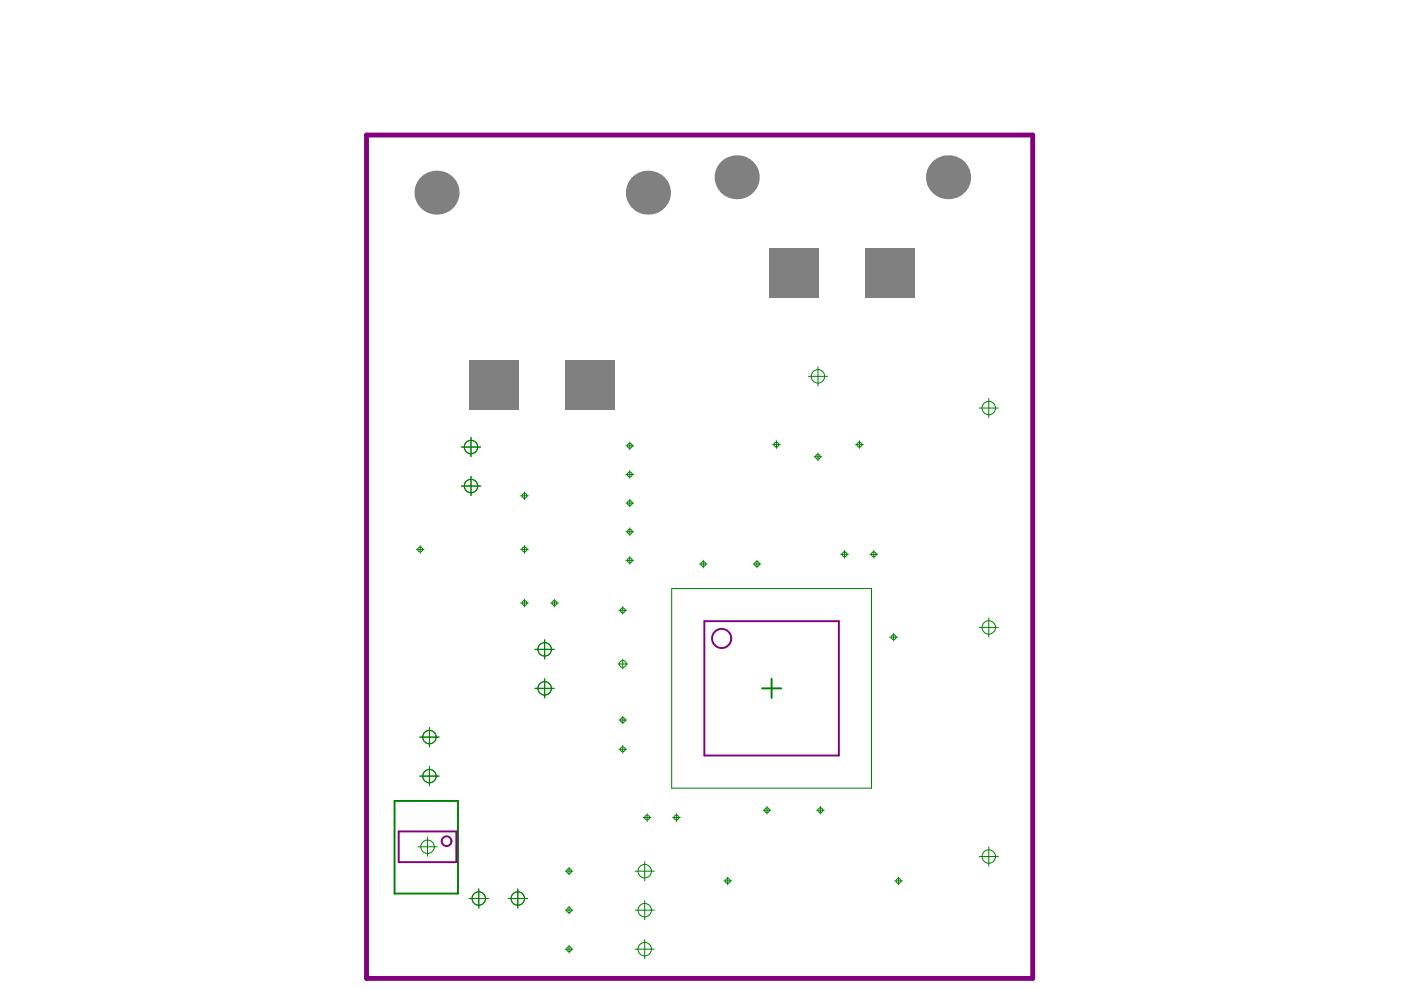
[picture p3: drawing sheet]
<svg xmlns="http://www.w3.org/2000/svg" width="297mm" height="210mm" viewBox="0 0 297 210" stroke-linecap="round" stroke-linejoin="round" font-family="sans-serif">
<g fill="none" stroke="#008000" stroke-width=".21">
<path d="M171.4 79.8h4.1M173.4 77.8v4M97.8 94.8h4.1M99.9 92.7v4.1M132.7 94.5h1.6M133.5 93.7v1.6M133.5 99.8v1.6M163.8 94.3h1.6M164.6 93.5v1.6M172.6 96.9h1.6M173.4 96v1.7M181.4 94.3h1.6"/>
<path d="M182.2 93.5v1.6M207.6 86.5h4.1M209.6 84.5v4M88.3 116.5h1.6M89.1 115.7v1.6M97.8 103.1h4.1M99.9 101v4.1M110.4 105.1h1.6M110.4 116.5h1.6M111.2 104.3v1.6M111.2 115.7v1.6M132.7 112.7h1.6"/>
<path d="M132.7 118.8h1.6M132.7 106.7h1.6M132.7 100.6h1.6M133.5 105.9v1.6M133.5 111.9v1.7M133.5 118v1.6M148.3 119.6h1.6M149.1 118.8v1.6M159.7 119.6h1.6M160.5 118.8v1.6M178.2 117.5h1.7M179.1 116.7v1.6"/>
<path d="M184.4 117.5h1.7M185.3 116.7v1.6M110.4 127.9h1.6M111.2 127v1.7M113.4 137.7h4.1M115.5 135.6v4.1M116.7 127.9h1.7M117.5 127v1.7M131.2 129.4h1.6M132 128.6v1.6M132 139.7v2.1M142.4 124.8h42.4v42.3h-42.4z"/>
<path d="M188.6 135.1h1.7M189.5 134.3v1.6M207.6 133h4.1M209.6 131v4.1M89 156.3h4.1M91.1 154.2v4.1M113.4 145.9h4.1M115.5 143.9v4.1M131 140.8h2.1M131.2 152.7h1.6M131.2 158.9h1.6M132 151.9v1.6"/>
<path d="M132 158.1v1.6M88.6 179.5h4.1M89 164.6h4.1M90.6 177.5v4.1M91.1 162.5v4.1M136.4 173.3h1.6M137.2 172.5v1.7M142.6 173.3h1.6M143.4 172.5v1.7M161.8 171.8h1.6M162.6 171v1.6M173.1 171.8h1.7"/>
<path d="M173.9 171v1.6M209.6 179.6v4M99.5 190.5h4M101.5 188.5v4M107.8 190.5h4M109.8 188.5v4M119.8 193h1.7M119.8 184.7h1.7M120.7 183.9v1.6M120.7 192.2v1.6M134.7 193h4M134.7 184.7h4"/>
<path d="M136.7 182.7v4M136.7 190.9v4.1M136.7 199.2v4.1M153.5 186.8h1.6M154.3 186v1.6M189.7 186.8h1.6M190.5 186v1.6M207.6 181.6h4.1M119.8 201.2h1.7M120.7 200.4v1.7M134.7 201.2h4"/>
<circle cx="173.4" cy="79.8" r="1.43"/>
<circle cx="99.9" cy="94.8" r="1.43"/>
<circle cx="133.5" cy="94.5" r=".52"/>
<circle cx="164.6" cy="94.3" r=".52"/>
<circle cx="173.4" cy="96.9" r=".52"/>
<circle cx="182.2" cy="94.3" r=".52"/>
<circle cx="209.6" cy="86.5" r="1.43"/>
<circle cx="89.1" cy="116.5" r=".52"/>
<circle cx="99.9" cy="103.1" r="1.43"/>
<circle cx="111.2" cy="116.5" r=".52"/>
<circle cx="111.2" cy="105.1" r=".52"/>
<circle cx="133.5" cy="118.8" r=".52"/>
<circle cx="133.5" cy="100.6" r=".52"/>
<circle cx="133.5" cy="112.7" r=".52"/>
<circle cx="133.5" cy="106.7" r=".52"/>
<circle cx="149.1" cy="119.6" r=".52"/>
<circle cx="160.5" cy="119.6" r=".52"/>
<circle cx="179.1" cy="117.5" r=".52"/>
<circle cx="185.3" cy="117.5" r=".52"/>
<circle cx="111.2" cy="127.9" r=".52"/>
<circle cx="115.5" cy="137.7" r="1.43"/>
<circle cx="117.5" cy="127.9" r=".52"/>
<circle cx="132" cy="129.4" r=".52"/>
<circle cx="189.5" cy="135.1" r=".52"/>
<circle cx="209.6" cy="133" r="1.43"/>
<circle cx="91.1" cy="156.3" r="1.43"/>
<circle cx="115.5" cy="145.9" r="1.43"/>
<circle cx="132" cy="152.7" r=".52"/>
<circle cx="132" cy="158.9" r=".52"/>
<circle cx="132" cy="140.8" r=".73"/>
<circle cx="90.6" cy="179.5" r="1.43"/>
<circle cx="91.1" cy="164.6" r="1.43"/>
<circle cx="137.2" cy="173.3" r=".52"/>
<circle cx="143.4" cy="173.3" r=".52"/>
<circle cx="162.6" cy="171.8" r=".52"/>
<circle cx="173.9" cy="171.8" r=".52"/>
<circle cx="101.5" cy="190.5" r="1.43"/>
<circle cx="109.8" cy="190.5" r="1.43"/>
<circle cx="120.7" cy="184.7" r=".52"/>
<circle cx="120.7" cy="193" r=".52"/>
<circle cx="136.7" cy="184.7" r="1.43"/>
<circle cx="136.7" cy="193" r="1.43"/>
<circle cx="154.3" cy="186.8" r=".52"/>
<circle cx="190.5" cy="186.8" r=".52"/>
<circle cx="209.6" cy="181.6" r="1.43"/>
<circle cx="120.7" cy="201.2" r=".52"/>
<circle cx="136.7" cy="201.2" r="1.43"/>
</g>
<path d="M161.6 145.9h4M163.6 143.9v4.1M83.6 169.8h13.5v19.7h-13.5z" fill="none" stroke="#008000" stroke-width=".41"/>
<g fill="none" stroke="#800080" stroke-width=".41">
<path d="M149.3 131.7h28.6v28.5h-28.6zM84.5 176.3h12.3v6.5h-12.3z"/>
<circle cx="153" cy="135.4" r="2.04"/>
<circle cx="94.7" cy="178.4" r="1.03"/>
</g>
<path d="M77.7 28.6h141.3v178.8h-141.3z" fill="none" stroke="#800080" stroke-width="1"/>
<g fill="#808080">
<path d="M99.5 76.2h10.6v10.6h-10.6z" fill-rule="evenodd"/>
<path d="M119.8 76.2h10.6v10.6h-10.6z" fill-rule="evenodd"/>
<path d="M163.1 52.6h10.6v10.6h-10.6z" fill-rule="evenodd"/>
<path d="M183.5 52.6h10.6v10.6h-10.6z" fill-rule="evenodd"/>
</g>
<g fill="#808080">
<circle cx="92.6" cy="40.8" r="4.7"/>
<circle cx="137.4" cy="40.8" r="4.7"/>
<circle cx="201" cy="37.6" r="4.7"/>
<circle cx="156.2" cy="37.6" r="4.7"/>
</g>
</svg>
